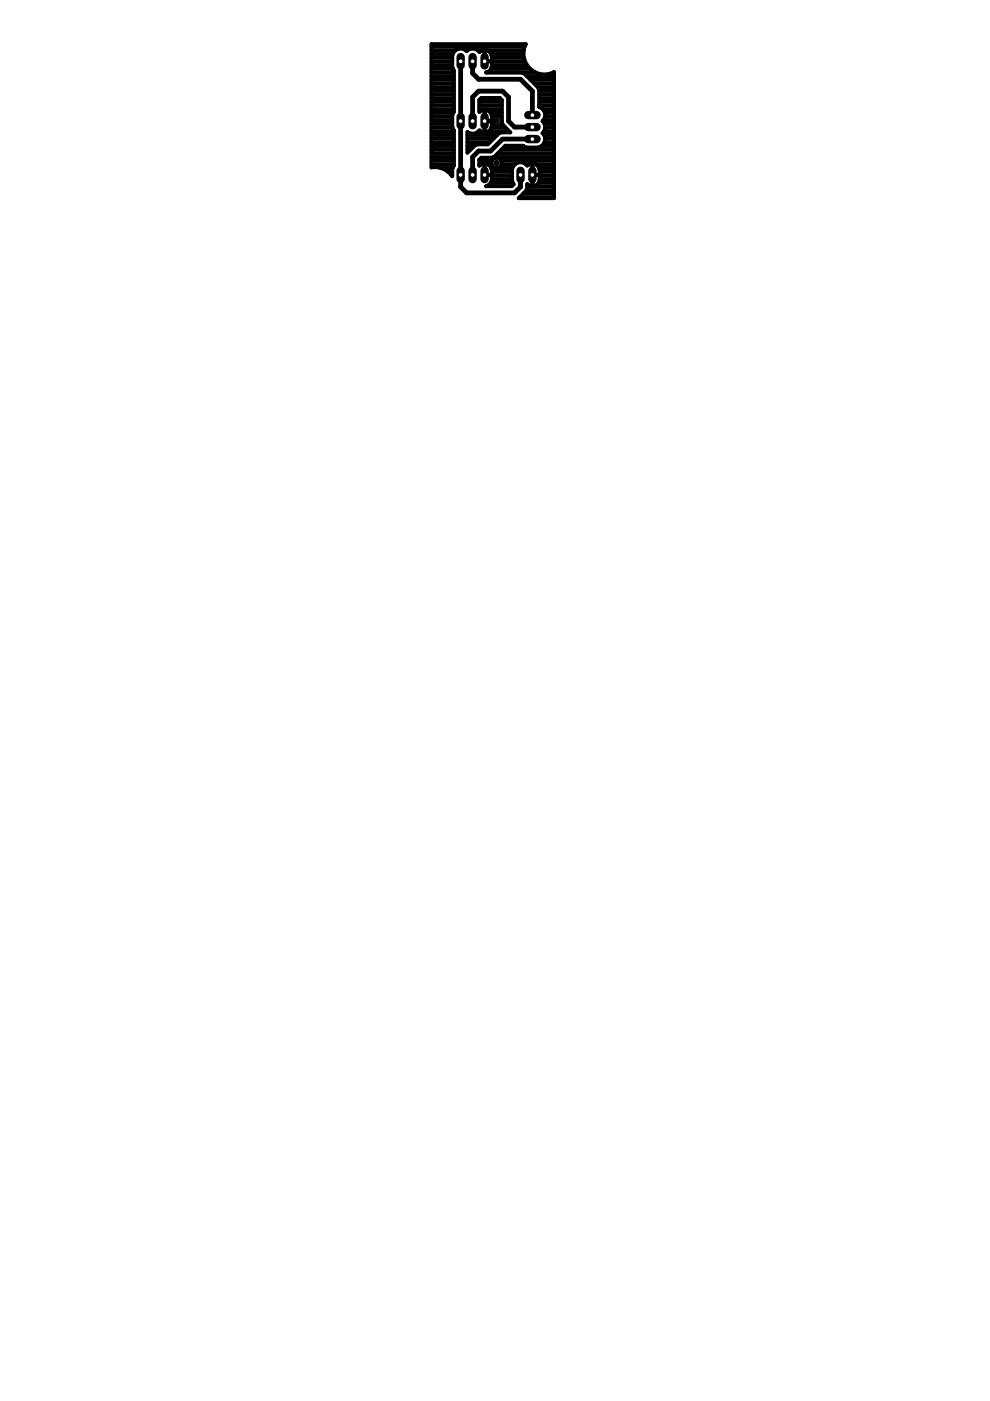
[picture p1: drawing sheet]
<svg xmlns="http://www.w3.org/2000/svg" width="210mm" height="297mm" viewBox="0 0 210 297" stroke-linecap="round" stroke-linejoin="round" font-family="sans-serif">
<path d="M97.7 13v26.6l1.2 1.3h10.2l1.3-1.3v-2.5M100.2 13v2.5l1.3 1.3h8.9l2.5 2.5v5.1M100.2 25.7v-5.1l1.3-1.3h5.1l1.2 1.3v5.1l1.3 1.2h3.8M102.7 25.7h2.6M112.9 29.5h-6.3l-2.6 2.5h-2.5l-1.3 1.3v3.8" fill="none" stroke="#000" stroke-width="1"/>
<g fill="none" stroke="#000" stroke-width=".83">
<path d="M91.5 15.3h4.7M91.5 19.3h4.7M91.5 18.5h4.7M91.5 17.7h4.7M91.5 16.9h4.7M91.5 16.1h4.7M91.5 14.6h4.5M91.5 13.8h4.4M91.5 13h4.4M91.5 12.2h4.4M91.5 11.5h4.5M91.5 10.7h5.1"/>
<path d="M91.5 9.9h19.7M98.8 10.7h.3M101.3 10.7h.9M102.7 13h1.6M102.7 10.6v2.4M102.7 12.2h.1M102.7 11.5h.1M102.7 10.7h.1M103.3 10.7h7.8M104.1 14.6h8.3M104.1 11.5h6.9M104.3 13.8h7.4"/>
<path d="M104.3 13h7M104.3 12.2h6.8M110.6 15.4l.6 .2 2.9 2.9M111 11.3v.1M111 11.3l.1 1.3M111.1 10.1l.4-.7h-20v26.1a4.2 4.2 0 0 1 3.6 1M111.1 10.1h.1M111.1 12.6h.1M111.1 10.1l-.1 1.2M111.1 12.6l.6 1.2M111.7 13.8h.1M111.7 13.8l.8 .9"/>
<path d="M111.7 16.1h5.8M112.5 16.9h5M112.5 14.7h.1M112.5 14.7l1.1 .7M113.3 17.7h4.2M113.5 15.3l-10.4 .1 .7-.4 .4-.5 .1-2.5a1.54 1.54 0 0 0-1-1.3 1.54 1.54 0 0 0-1.6 .3 1.76 1.76 0 0 0-2.8-.2 1.78 1.78 0 0 0-1.8-.4 1.78 1.78 0 0 0-1.2 1.3v2.5l.3 .8v8.7l-.3 .7v2.5l.3 .8v7.4l-.3 .8v1.5l-.8-.9M113.6 15.4h.1M113.6 15.4l1.2 .4h1.3l1.2-.4M114 18.5h3.5M114.1 18.5l.2 .5v3.7a1.76 1.76 0 0 1 .7 3 1.7 1.7 0 0 1 0 2.5 1.8 1.8 0 0 1-.9 3.1h-2.4l-.8-.4h-3.8l-2.3 2.3-.5 .2h-2.2l-.5 .5v1.2a1.61 1.61 0 0 1 2.6 .5M114.3 19.3h3.2M117.3 15.4h.1"/>
<path d="M117.3 15.4l.2-.1v26.7h-7.5l1.6-1.6 .2-.5v-.8l1 .4M117.4 15.3h.1M91.5 34.9h4.7M91.5 34.1h4.7M91.5 33.3h4.7M91.5 32.5h4.7M91.5 31.7h4.7M91.5 30.9h4.7M91.5 30.2h4.7M91.5 29.4h4.7M91.5 28.6h4.7M91.5 27.8h4.7"/>
<path d="M91.5 27.1h4.4M91.5 26.3h4.4M91.5 25.5h4.4M91.5 24.7h4.4M91.5 23.9h4.6M91.5 23.2h4.7M91.5 22.4h4.7M91.5 21.6h4.7M91.5 20.8h4.7M91.5 20h4.7M93.4 35.6h2.6M95 36.4h.9"/>
<path d="M95.1 36.5h.1M95.7 37.2h.2M99.1 31.7h.7M99.1 30.9h1.4M99.1 30.2h4.7M99.1 29.4h5.5M99.1 28.6h6.3M101.5 27.8h.4M101.6 34.9h.4M101.6 34.1h2.7M101.6 23.2h4.8M101.6 22.4h4.8"/>
<path d="M101.6 21.6h4.8M102 20.8h4M102.7 23.3v4.8M102.7 34.7v2.4h1.6M102.7 25.7h.1M102.7 36.4h.1M102.7 35.6h.1M102.7 34.9h.1M102.7 27.8h.1M102.7 27.1h.1M102.7 26.3h.1M102.7 25.5h.1"/>
<path d="M102.7 24.7h.1M102.7 23.9h.1M103.5 34.9h.7M103.6 27.8h4.4M104 23.9h2.4M104.1 38.8h4.6M104.2 35.6l.1 2.5a1.55 1.55 0 0 1-1.2 1.4h5.4l.4-.4-.3-.8v-2.4a1.82 1.82 0 0 1 1.3-1.5 1.82 1.82 0 0 1 1.9 .7 1.55 1.55 0 0 1 2.5 .5M104.2 35.6h.8M104.2 27.1h3M104.3 24.7v.5a1.11 1.11 0 0 1 1.1-.6 1.11 1.11 0 0 1 1 .9M104.3 24.7a1.59 1.59 0 0 0-1-1.3 1.59 1.59 0 0 0-1.7 .3v-2.5l.5-.4h3.9l.4 .4v4.8l.2 .5 1.6 1.6h-1.9l-.6 .2-2.3 2.3h-2.2l-.5 .2-1.6 1.6v-4.4a1.77 1.77 0 0 0 2.6-.4 1.57 1.57 0 0 0 1.8 .3 1.57 1.57 0 0 0 .8-1.7 1.11 1.11 0 0 0 1.9 .1M104.3 38h4.3"/>
<path d="M104.3 37.2h4.3M104.3 36.4h4.3M104.3 26.3h.1M104.3 24.7h.4M104.6 33.3h12.9M105.5 32.5h12M105.6 35.6h3M105.9 24.7h.5M106.2 26.3h.3M106.3 34.1h11.2M106.3 31.7h11.2M106.4 34.9h2.8"/>
<path d="M106.4 25.9l-.2 .4M106.4 25.5h.1M107.1 30.9h3.9M111.5 34.9h.7M111.8 39.5h5.7M112.9 34.7v4.8M112.9 37.1h1.5M112.9 38.8h.1M112.9 38h.1M112.9 37.2h.1M112.9 36.4h.1M112.9 35.6h.1"/>
<path d="M112.9 34.9h.1M113.6 34.9h3.9M114.2 38.8h3.3M114.3 35.6l.1 2.5a1.56 1.56 0 0 1-1.4 1.4M114.3 35.6h3.2M114.3 22.4h3.2M114.3 21.6h3.2M114.3 20.8h3.2M114.3 20h3.2M114.4 38h3.1M114.4 37.2h3.1M114.4 36.4h3.1"/>
<path d="M114.8 30.9h2.7M115.1 23.2h2.4M115.2 25.5h2.3M115.3 27.8h2.2M115.4 28.6h2.1M115.4 30.2h2.1M115.4 26.3h2.1M115.5 23.9h2M115.6 29.4h1.9M115.6 27.1h1.9M115.6 24.7h1.9M110.1 41.9h7.4"/>
<path d="M110.9 41.1h6.6M111.6 40.3h5.9"/>
<circle cx="105.3" cy="34.6" r="1.13"/>
</g>
<path d="M102.7 36.2v1.8" fill="none" stroke="#000" stroke-width="1.8"/>
<circle cx="102.7" cy="37.1" r=".51" fill="#fff" stroke="#000" stroke-width=".21"/>
<path d="M100.2 36.2v1.8" fill="none" stroke="#000" stroke-width="1.8"/>
<circle cx="100.2" cy="37.1" r=".51" fill="#fff" stroke="#000" stroke-width=".21"/>
<path d="M97.7 36.2v1.8" fill="none" stroke="#000" stroke-width="1.8"/>
<circle cx="97.7" cy="37.1" r=".51" fill="#fff" stroke="#000" stroke-width=".21"/>
<path d="M102.7 24.8v1.8" fill="none" stroke="#000" stroke-width="1.8"/>
<circle cx="102.7" cy="25.7" r=".51" fill="#fff" stroke="#000" stroke-width=".21"/>
<path d="M100.2 24.8v1.8" fill="none" stroke="#000" stroke-width="1.8"/>
<circle cx="100.2" cy="25.7" r=".51" fill="#fff" stroke="#000" stroke-width=".21"/>
<path d="M97.7 24.8v1.8" fill="none" stroke="#000" stroke-width="1.8"/>
<circle cx="97.7" cy="25.7" r=".51" fill="#fff" stroke="#000" stroke-width=".21"/>
<path d="M102.7 12.1v1.8" fill="none" stroke="#000" stroke-width="1.8"/>
<circle cx="102.7" cy="13" r=".51" fill="#fff" stroke="#000" stroke-width=".21"/>
<path d="M100.2 12.1v1.8" fill="none" stroke="#000" stroke-width="1.8"/>
<circle cx="100.2" cy="13" r=".51" fill="#fff" stroke="#000" stroke-width=".21"/>
<path d="M97.7 12.1v1.8" fill="none" stroke="#000" stroke-width="1.8"/>
<circle cx="97.7" cy="13" r=".51" fill="#fff" stroke="#000" stroke-width=".21"/>
<path d="M112.9 36.2v1.8" fill="none" stroke="#000" stroke-width="1.8"/>
<circle cx="112.9" cy="37.1" r=".51" fill="#fff" stroke="#000" stroke-width=".21"/>
<path d="M110.4 36.2v1.8" fill="none" stroke="#000" stroke-width="1.8"/>
<circle cx="110.4" cy="37.1" r=".51" fill="#fff" stroke="#000" stroke-width=".21"/>
<path d="M112 29.5h1.8" fill="none" stroke="#000" stroke-width="1.8"/>
<circle cx="112.9" cy="29.5" r=".51" fill="#fff" stroke="#000" stroke-width=".21"/>
<path d="M112 26.9h1.8" fill="none" stroke="#000" stroke-width="1.8"/>
<circle cx="112.9" cy="26.9" r=".51" fill="#fff" stroke="#000" stroke-width=".21"/>
<path d="M112 24.4h1.8" fill="none" stroke="#000" stroke-width="1.8"/>
<circle cx="112.9" cy="24.4" r=".51" fill="#fff" stroke="#000" stroke-width=".21"/>
<circle cx="105.3" cy="25.7" r=".55" fill="#000" stroke="#000" stroke-width=".21"/>
<circle cx="105.3" cy="25.7" r=".17" fill="#fff" stroke="#000" stroke-width=".21"/>
<circle cx="105.3" cy="34.6" r=".55" fill="#000" stroke="#000" stroke-width=".21"/>
<circle cx="105.3" cy="34.6" r=".17" fill="#fff" stroke="#000" stroke-width=".21"/>
</svg>
